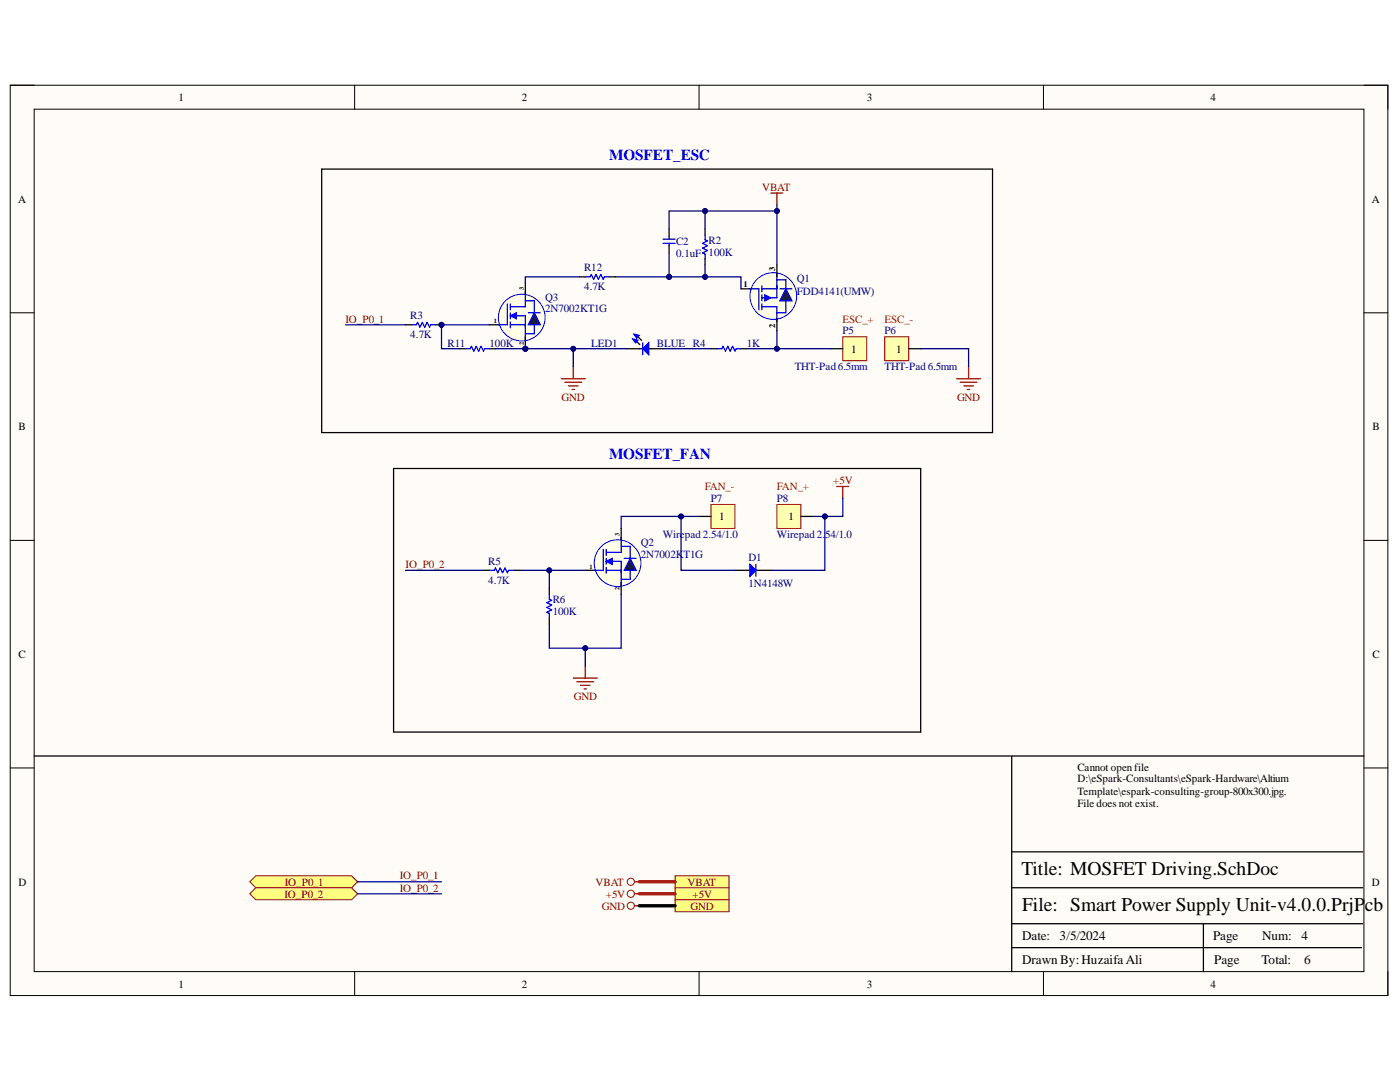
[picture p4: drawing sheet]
<svg xmlns="http://www.w3.org/2000/svg" width="279mm" height="216mm" viewBox="0 0 279 216" stroke-linecap="round" stroke-linejoin="round" font-family="sans-serif">
<defs><g id="words">
<g font-size="3.9">
<text x="203.9" y="174.6">Title: MOSFET Driving.SchDoc</text>
<text x="204" y="181.8">File: Smart Power Supply Unit-v4.0.0.PrjPcb</text>
</g>
<g font-size="3" fill="#00f">
<text x="121.6" y="31.9">MOSFET_ESC</text>
<text x="121.6" y="91.7">MOSFET_FAN</text>
</g>
<g font-size="2.6">
<text x="204" y="187.6">Date:</text>
<text x="211.5" y="187.6">3/5/2024</text>
<text x="242.1" y="187.6">Page</text>
<text x="251.9" y="187.6">Num:</text>
<text x="259.8" y="187.6">4</text>
<text x="204" y="192.4">Drawn By: HuzaifaAli</text>
<text x="242.3" y="192.4">Page</text>
<text x="251.7" y="192.4">Total:</text>
<text x="260.3" y="192.4">6</text>
</g>
<g font-size="2.2">
<text x="35.6" y="20.1">1</text>
<text x="104.1" y="20.1">2</text>
<text x="173" y="20.1">3</text>
<text x="241.6" y="20.1">4</text>
<text x="3.6" y="40.4">A</text>
<text x="273.8" y="40.4">A</text>
<text x="169.9" y="70.4">1</text>
<text x="178.8" y="70.4">1</text>
<text x="3.7" y="85.8">B</text>
<text x="273.9" y="85.8">B</text>
<text x="143.5" y="103.8">1</text>
<text x="157.3" y="103.8">1</text>
<text x="3.7" y="131.3">C</text>
<text x="273.9" y="131.3">C</text>
<text x="215" y="153.7">Cannot openfile</text>
<text x="215" y="156.1">D:\eSpark-Consultants\eSpark-Hardware\Altium</text>
<text x="215" y="158.6">Template\espark-consulting-group-800x300.jpg.</text>
<text x="215" y="160.9">File does not exist.</text>
<text x="3.7" y="176.7">D</text>
<text x="273.8" y="176.7">D</text>
<text x="35.6" y="197">1</text>
<text x="104.1" y="197">2</text>
<text x="173" y="197">3</text>
<text x="241.6" y="197">4</text>
</g>
<g font-size="2.2" fill="#800000">
<text x="152.1" y="38.1">VBAT</text>
<text x="68.9" y="64.4">IO_P0_1</text>
<text x="112.1" y="79.9">GND</text>
<text x="191" y="79.9">GND</text>
<text x="166.3" y="96.7">+5V</text>
<text x="80.9" y="113.4">IO_P0_2</text>
<text x="114.5" y="139.6">GND</text>
<text x="56.8" y="179.1">IO_P0_2</text>
<text x="56.8" y="176.7">IO_P0_1</text>
<text x="79.8" y="175.5">IO_P0_1</text>
<text x="79.8" y="177.9">IO_P0_2</text>
<text x="118.8" y="176.7">VBAT</text>
<text x="120.9" y="179.1">+5V</text>
<text x="137.2" y="176.7">VBAT</text>
<text x="138.2" y="179.1">+5V</text>
<text x="120.1" y="181.5">GND</text>
<text x="137.8" y="181.5">GND</text>
</g>
<g font-size="2.2" fill="#000080">
<text x="134.9" y="48.8">C2</text>
<text x="134.9" y="51.3">0.1uF 100K</text>
<text x="141.4" y="48.6">R2</text>
<text x="108.8" y="60">Q3</text>
<text x="116.6" y="54.1">R12</text>
<text x="116.6" y="57.9">4.7K</text>
<text x="159" y="56.3">Q1</text>
<text x="159" y="58.8">FDD4141(UMW)</text>
<text x="81.9" y="63.7">R3</text>
<text x="108.8" y="62.3">2N7002KT1G</text>
<text x="81.9" y="67.5">4.7K</text>
<text x="89.3" y="69.2">R11</text>
<text x="97.7" y="69.2">100K</text>
<text x="118" y="69.2">LED1</text>
<text x="131.1" y="69.2">BLUE R4</text>
<text x="149" y="69.2">1K</text>
<text x="168.2" y="66.7">P5</text>
<text x="176.5" y="66.7">P6</text>
<text x="158.6" y="73.9">THT-Pad6.5mm</text>
<text x="176.5" y="73.9">THT-Pad6.5mm</text>
<text x="141.9" y="100.2">P7</text>
<text x="155" y="100.2">P8</text>
<text x="132.3" y="107.4">Wirepad2.54/1.0</text>
<text x="155" y="107.4">Wirepad2.</text>
<text x="164.7" y="107.4">54/1.0</text>
<text x="97.4" y="112.6">R5</text>
<text x="127.9" y="108.9">Q2</text>
<text x="127.9" y="111.3">2N7002K</text>
<text x="136.4" y="111.3">T1G</text>
<text x="149.4" y="112">D1</text>
<text x="97.4" y="116.5">4.7K</text>
<text x="149.4" y="117.2">1N4148W</text>
<text x="110.3" y="120.3">R6</text>
<text x="110.3" y="122.7">100K</text>
</g>
<g font-size="2.2" fill="#f00">
<text x="168.2" y="64.4">ESC_+</text>
<text x="176.5" y="64.4">ESC_-</text>
<text x="140.7" y="97.9">FAN_-</text>
<text x="155" y="97.9">FAN_+</text>
</g>
<g font-size="1.7">
<text x="148.4" y="57.3">1</text>
<text x="154.7" y="54" transform="rotate(-90 154.7 54)">3</text>
<text x="154.7" y="65.5" transform="rotate(-90 154.7 65.5)">2</text>
</g>
<g font-size="1.3">
<text x="104.5" y="57.9" transform="rotate(-90 104.5 57.9)">3</text>
<text x="98.5" y="64.5">1</text>
<text x="104.5" y="68.8" transform="rotate(-90 104.5 68.8)">2</text>
<text x="123.7" y="106.9" transform="rotate(-90 123.7 106.9)">3</text>
<text x="117.7" y="113.6">1</text>
<text x="123.7" y="117.7" transform="rotate(-90 123.7 117.7)">2</text>
</g>
</g></defs>
<path d="M2 17h275v181.7h-275z" fill-rule="evenodd" fill="#fffcf8"/>
<path d="M2 17h275v181.7h-275z" fill="none" stroke="#000" stroke-width=".2"/>
<path d="M6.8 21.8h265.4v172.1h-265.4z" fill-rule="evenodd" fill="#fffcf8"/>
<g fill="none" stroke="#000" stroke-width=".2">
<path d="M2 17h4.8M70.8 17v4.8M139.5 17v4.8M208.2 17v4.8M272.2 17h4.8v4.8M6.8 21.8h265.4v172.1h-265.4zM2 62.4h4.8M272.2 62.4h4.8M2 107.8h4.8M272.2 107.8h4.8M2 153.2h4.8M272.2 153.2h4.8"/>
<path d="M70.8 193.9v4.8M139.5 193.9v4.8M208.2 193.9v4.8M277 193.9v4.8"/>
</g>
<path d="M272.2 150.9h-70.3v43M201.9 177.1h70.1M201.9 170h70.1M201.9 189.1h69.8M201.9 184.3h70.1M240.2 184.3v9.6" fill="none" stroke="#000" stroke-width=".25"/>
<path d="M167 97.1h2.4M168.2 97.1v2.4M114.4 135.3h4.8M115.1 136h3.4M115.8 136.8h2M116.6 137.5h.4M116.8 132.9v2.4M126.6 175.9h1M126.6 178.3h1M126.6 180.7h1" fill="none" stroke="#800000" stroke-width=".25"/>
<g fill="none" stroke="#800000" stroke-width=".2">
<circle cx="125.9" cy="176" r=".72"/>
<circle cx="125.9" cy="178.3" r=".72"/>
<circle cx="125.9" cy="180.7" r=".72"/>
</g>
<path d="M134.7 174.8h10.8v2.3h-10.8z" fill-rule="evenodd" fill="#ffff80"/>
<path d="M134.7 174.8h10.8v2.3h-10.8z" fill="none" stroke="#800000" stroke-width=".2"/>
<path d="M134.7 177.1h10.8v2.4h-10.8z" fill-rule="evenodd" fill="#ffff80"/>
<path d="M134.7 177.1h10.8v2.4h-10.8z" fill="none" stroke="#800000" stroke-width=".2"/>
<path d="M134.7 179.5h10.8v2.4h-10.8z" fill-rule="evenodd" fill="#ffff80"/>
<path d="M134.7 179.5h10.8v2.4h-10.8z" fill="none" stroke="#800000" stroke-width=".2"/>
<path d="M49.9 175.9l1.1-1.1h19.2l1.2 1.1-1.2 1.2h-19.2z" fill-rule="evenodd" fill="#ffff80"/>
<path d="M49.9 175.9l1.1-1.1h19.2l1.2 1.1-1.2 1.2h-19.2z" fill="none" stroke="#800000" stroke-width=".2"/>
<path d="M51 177.1h19.2l1.2 1.2-1.2 1.2h-19.2l-1.1-1.2z" fill-rule="evenodd" fill="#ffff80"/>
<path d="M51 177.1h19.2l1.2 1.2-1.2 1.2h-19.2l-1.1-1.2z" fill="none" stroke="#800000" stroke-width=".2"/>
<path d="M153.9 38.5h2.3M155 38.5v2.4M112 75.6h4.8M112.7 76.3h3.4M113.4 77h2M114.2 77.7h.4M114.4 73.2v2.4" fill="none" stroke="#800000" stroke-width=".25"/>
<path d="M6.8 150.9h194.9" fill="none" stroke="#000" stroke-width=".25"/>
<circle cx="88.1" cy="64.8" r=".48" fill="#000080"/>
<circle cx="88.1" cy="64.8" r=".48" fill="none" stroke="#000080" stroke-width=".2"/>
<path d="M86.9 64.8h1.2" fill="none" stroke="#000" stroke-width=".25"/>
<circle cx="88.1" cy="64.8" r=".48" fill="#000080"/>
<circle cx="88.1" cy="64.8" r=".48" fill="none" stroke="#000080" stroke-width=".2"/>
<path d="M133.5 45.7v1.4M133.5 48.9v1.6M140.7 45.7v1.2M140.7 51.7v1.2M147.9 57.6h2.4M80.9 64.8h1.2" fill="none" stroke="#000" stroke-width=".25"/>
<path d="M132.3 48.6h2.4M132.3 47.7h2.4M133.5 47.1v.5M133.5 48.6v.4M140.7 46.9v.9l.5 .3-1 .5 1 .4-1 .5 1 .5-1 .5 .5 .2v1M82.1 64.8h1l.2-.5 .5 1 .5-1 .5 1 .4-1 .5 1 .3-.5h.9" fill="none" stroke="#00f" stroke-width=".25"/>
<circle cx="154.3" cy="59.1" r="4.7" fill="#ffffe8"/>
<circle cx="154.3" cy="59.1" r="4.7" fill="none" stroke="#00f" stroke-width=".2"/>
<path d="M149.7 57.6h1.8v4.2M152.1 57.6h2.9M152.1 57v1.2M152.1 58.8v1.2M155 54.6v4.8h-2.9M152.1 60.6v1.2M152.1 61.2h2.9v3" fill="none" stroke="#00f" stroke-width=".25"/>
<path d="M152.7 58.8l1.2 .6-1.2 .6z" fill="#00f"/>
<path d="M152.7 58.8l1.2 .6-1.2 .6zM155 55.8h1.8v6.6h-1.8M155.6 57.6h2.4" fill="none" stroke="#00f" stroke-width=".25"/>
<path d="M155 52.9v2.3M155 63.6v2.4" fill="none" stroke="#000" stroke-width=".25"/>
<path d="M156.8 57.6l1.2 2.4h-2.4z" fill="#073763"/>
<path d="M156.8 57.6l1.2 2.4h-2.4z" fill="none" stroke="#00f" stroke-width=".25"/>
<path d="M116.8 113.8h2.4" fill="none" stroke="#000" stroke-width=".25"/>
<circle cx="123.3" cy="112.4" r="4.7" fill="#ffffe8"/>
<circle cx="123.3" cy="112.4" r="4.7" fill="none" stroke="#00f" stroke-width=".2"/>
<path d="M120.4 109.6v4.2h-1.8M121 113.8h3M121 109.6v1.2M121 111.4v1.2M121 113.2v1.2M121 112h3v4.8M124 107.2v3h-3" fill="none" stroke="#00f" stroke-width=".25"/>
<path d="M121 112l1.2-.6v1.2z" fill="#00f"/>
<path d="M121 112l1.2-.6v1.2zM124 109h1.8v6.6h-1.8M124.6 111.4h2.4" fill="none" stroke="#00f" stroke-width=".25"/>
<path d="M124 105.4v2.4M124 116.2v2.4" fill="none" stroke="#000" stroke-width=".25"/>
<path d="M125.8 111.4l1.2 2.4h-2.4z" fill="#073763"/>
<path d="M97.7 113.8h.9l.3-.5 .4 1 .5-1 .5 1 .5-1 .5 1 .2-.5h1M109.6 118.6v.9l.5 .3-1 .5 1 .4-1 .5 1 .5-1 .5 .5 .2v1M125.8 111.4l1.2 2.4h-2.4z" fill="none" stroke="#00f" stroke-width=".25"/>
<path d="M78.5 93.5h105.2v52.6h-105.2zM96.5 113.8h1.2M102.5 113.8h1.1M109.6 117.4v1.2M109.6 123.4v1.2" fill="none" stroke="#000" stroke-width=".25"/>
<path d="M190.9 75.6h4.8M191.6 76.3h3.4M192.4 77h1.9M193.1 77.7h.4M193.3 73.2v2.4" fill="none" stroke="#800000" stroke-width=".25"/>
<circle cx="104.8" cy="69.6" r=".48" fill="#000080"/>
<circle cx="104.8" cy="69.6" r=".48" fill="none" stroke="#000080" stroke-width=".2"/>
<path d="M97.7 64.8h2.4" fill="none" stroke="#000" stroke-width=".25"/>
<circle cx="104.1" cy="63.4" r="4.7" fill="#ffffe8"/>
<circle cx="104.1" cy="63.4" r="4.7" fill="none" stroke="#00f" stroke-width=".2"/>
<path d="M104.8 58.2v3h-2.9M101.3 60.6v4.2h-1.8M101.9 64.8h2.9M101.9 60.6v1.2M101.9 62.4v1.2M101.9 64.2v1.2M101.9 63h2.9v4.8" fill="none" stroke="#00f" stroke-width=".25"/>
<path d="M101.9 63l1.1-.6v1.2z" fill="#00f"/>
<path d="M101.9 63l1.1-.6v1.2zM105.4 62.4h2.4" fill="none" stroke="#00f" stroke-width=".25"/>
<path d="M104.8 67.2v2.4" fill="none" stroke="#000" stroke-width=".25"/>
<circle cx="104.8" cy="69.6" r=".48" fill="#000080"/>
<circle cx="104.8" cy="69.6" r=".48" fill="none" stroke="#000080" stroke-width=".2"/>
<path d="M104.8 56.4v2.4" fill="none" stroke="#000" stroke-width=".25"/>
<path d="M104.8 60h1.8v6.6h-1.8" fill="none" stroke="#00f" stroke-width=".25"/>
<path d="M106.6 62.4l1.2 2.4h-2.4z" fill="#073763"/>
<path d="M106.6 62.4l1.2 2.4h-2.4z" fill="none" stroke="#00f" stroke-width=".25"/>
<path d="M64.2 33.7h133.9v52.6h-133.9z" fill="none" stroke="#000" stroke-width=".25"/>
<path d="M168.2 67.2h4.8v4.8h-4.8z" fill-rule="evenodd" fill="#ffffb0"/>
<path d="M168.2 67.2h4.8v4.8h-4.8z" fill="none" stroke="#800000" stroke-width=".2"/>
<path d="M165.8 69.6h2.4" fill="none" stroke="#000" stroke-width=".25"/>
<path d="M176.6 67.2h4.8v4.8h-4.8z" fill-rule="evenodd" fill="#ffffb0"/>
<path d="M176.6 67.2h4.8v4.8h-4.8z" fill="none" stroke="#800000" stroke-width=".2"/>
<path d="M181.4 69.6h2.3" fill="none" stroke="#000" stroke-width=".25"/>
<path d="M141.9 100.7h4.8v4.7h-4.8z" fill-rule="evenodd" fill="#ffffb0"/>
<path d="M141.9 100.7h4.8v4.7h-4.8z" fill="none" stroke="#800000" stroke-width=".2"/>
<path d="M139.5 103h2.4" fill="none" stroke="#000" stroke-width=".25"/>
<path d="M155 100.7h4.8v4.7h-4.8z" fill-rule="evenodd" fill="#ffffb0"/>
<path d="M155 100.7h4.8v4.7h-4.8z" fill="none" stroke="#800000" stroke-width=".2"/>
<path d="M146.7 113.8h3M150.9 113.8h3M159.8 103h2.4" fill="none" stroke="#000" stroke-width=".25"/>
<path d="M149.7 112.6l1.2 1.2-1.2 1.2z" fill="#00f"/>
<path d="M116.8 55.2h1l.2-.4 .5 .9 .5-.9 .4 .9 .5-.9 .5 .9 .2-.5h1M92.9 69.6h.9l.3-.5 .5 1 .4-1 .5 1 .5-1 .5 1 .2-.5h1M149.7 112.6l1.2 1.2-1.2 1.2zM150.9 112.6v2.4" fill="none" stroke="#00f" stroke-width=".25"/>
<path d="M115.6 55.2h1.2M121.6 55.2h1.2M91.7 69.6h1.2M97.7 69.6h1.2M127.1 68.2l.6 .5" fill="none" stroke="#000" stroke-width=".25"/>
<path d="M126.2 67.6l1.2 .3-.6 .5 .3-.2-.3 .2z" fill-rule="evenodd" fill="#00f"/>
<path d="M126.2 67.6l1.2 .3-.6 .5 .3-.2-.3 .2z" fill="none" stroke="#00f" stroke-width=".2"/>
<path d="M127.3 67.2l.7 .7" fill="none" stroke="#000" stroke-width=".25"/>
<path d="M126.5 66.6l1.1 .3-.6 .6 .3-.3-.3 .3z" fill-rule="evenodd" fill="#00f"/>
<path d="M126.5 66.6l1.1 .3-.6 .6 .3-.3-.3 .3z" fill="none" stroke="#00f" stroke-width=".2"/>
<path d="M125.2 69.6h3.1M129.5 69.6h2.8" fill="none" stroke="#000" stroke-width=".25"/>
<path d="M128.3 68.4v2.4" fill="none" stroke="#00f" stroke-width=".25"/>
<path d="M128.3 69.6l1.2-1.2v2.4z" fill="#00f"/>
<path d="M128.3 69.6l1.2-1.2v2.4zM143.1 69.6h1l.2-.5 .5 1 .4-1 .5 1 .5-1 .5 1 .2-.5h1" fill="none" stroke="#00f" stroke-width=".25"/>
<path d="M141.9 69.6h1.2M147.9 69.6h1.2" fill="none" stroke="#000" stroke-width=".25"/>
<path d="M109.6 113.8v3.6" fill="none" stroke="#000080" stroke-width=".25"/>
<circle cx="109.6" cy="113.8" r=".48" fill="#000080"/>
<circle cx="109.6" cy="113.8" r=".48" fill="none" stroke="#000080" stroke-width=".2"/>
<path d="M116.8 129.3v3.6" fill="none" stroke="#000080" stroke-width=".25"/>
<circle cx="116.8" cy="129.3" r=".48" fill="#000080"/>
<circle cx="116.8" cy="129.3" r=".48" fill="none" stroke="#000080" stroke-width=".2"/>
<path d="M149.1 69.6h5.9M80.9 113.8h15.6" fill="none" stroke="#000080" stroke-width=".25"/>
<circle cx="155.1" cy="69.6" r=".48" fill="#000080"/>
<circle cx="155.1" cy="69.6" r=".48" fill="none" stroke="#000080" stroke-width=".2"/>
<path d="M132.3 69.6h9.6M155 66v3.6h10.8M71.4 175.9h16.7M71.4 178.3h16.7" fill="none" stroke="#000080" stroke-width=".25"/>
<path d="M127.6 175.9h7.1M127.6 178.3h7.1" fill="none" stroke="#f00" stroke-width=".68"/>
<path d="M127.6 180.7h7.1" fill="none" stroke="#000" stroke-width=".68"/>
<circle cx="155.1" cy="69.6" r=".48" fill="#000080"/>
<circle cx="155.1" cy="69.6" r=".48" fill="none" stroke="#000080" stroke-width=".2"/>
<path d="M155 42.1v10.8" fill="none" stroke="#000080" stroke-width=".25"/>
<circle cx="155" cy="42.1" r=".48" fill="#000080"/>
<circle cx="155" cy="42.1" r=".48" fill="none" stroke="#000080" stroke-width=".2"/>
<path d="M125.2 69.6h-10.8v3.6" fill="none" stroke="#000080" stroke-width=".25"/>
<circle cx="114.4" cy="69.6" r=".48" fill="#000080"/>
<circle cx="114.4" cy="69.6" r=".48" fill="none" stroke="#000080" stroke-width=".2"/>
<path d="M183.7 69.6h9.6v3.6M103.6 113.8h13.2" fill="none" stroke="#000080" stroke-width=".25"/>
<circle cx="109.6" cy="113.8" r=".48" fill="#000080"/>
<circle cx="109.6" cy="113.8" r=".48" fill="none" stroke="#000080" stroke-width=".2"/>
<path d="M124 118.6v10.7h-14.4v-4.7" fill="none" stroke="#000080" stroke-width=".25"/>
<circle cx="116.8" cy="129.3" r=".48" fill="#000080"/>
<circle cx="116.8" cy="129.3" r=".48" fill="none" stroke="#000080" stroke-width=".2"/>
<path d="M104.8 69.6h9.6" fill="none" stroke="#000080" stroke-width=".25"/>
<circle cx="104.8" cy="69.6" r=".48" fill="#000080"/>
<circle cx="104.8" cy="69.6" r=".48" fill="none" stroke="#000080" stroke-width=".2"/>
<circle cx="114.4" cy="69.6" r=".48" fill="#000080"/>
<circle cx="114.4" cy="69.6" r=".48" fill="none" stroke="#000080" stroke-width=".2"/>
<path d="M98.9 69.6h5.9" fill="none" stroke="#000080" stroke-width=".25"/>
<circle cx="104.8" cy="69.6" r=".48" fill="#000080"/>
<circle cx="104.8" cy="69.6" r=".48" fill="none" stroke="#000080" stroke-width=".2"/>
<path d="M97.7 64.8h-9.6v4.8h3.6" fill="none" stroke="#000080" stroke-width=".25"/>
<circle cx="88.1" cy="64.8" r=".48" fill="#000080"/>
<circle cx="88.1" cy="64.8" r=".48" fill="none" stroke="#000080" stroke-width=".2"/>
<path d="M133.5 50.5v4.7M69 64.8h11.9" fill="none" stroke="#000080" stroke-width=".25"/>
<circle cx="133.5" cy="55.2" r=".48" fill="#000080"/>
<circle cx="133.5" cy="55.2" r=".48" fill="none" stroke="#000080" stroke-width=".2"/>
<path d="M140.7 42.1v3.6" fill="none" stroke="#000080" stroke-width=".25"/>
<circle cx="140.7" cy="42.1" r=".48" fill="#000080"/>
<circle cx="140.7" cy="42.1" r=".48" fill="none" stroke="#000080" stroke-width=".2"/>
<path d="M140.7 55.2h7.2v2.4" fill="none" stroke="#000080" stroke-width=".25"/>
<circle cx="140.7" cy="55.2" r=".48" fill="#000080"/>
<circle cx="140.7" cy="55.2" r=".48" fill="none" stroke="#000080" stroke-width=".2"/>
<path d="M164.6 103v10.8h-10.7" fill="none" stroke="#000080" stroke-width=".25"/>
<circle cx="164.6" cy="103" r=".48" fill="#000080"/>
<circle cx="164.6" cy="103" r=".48" fill="none" stroke="#000080" stroke-width=".2"/>
<path d="M135.9 103v10.8h10.8" fill="none" stroke="#000080" stroke-width=".25"/>
<circle cx="135.9" cy="103" r=".48" fill="#000080"/>
<circle cx="135.9" cy="103" r=".48" fill="none" stroke="#000080" stroke-width=".2"/>
<path d="M139.5 103h-15.5v2.4" fill="none" stroke="#000080" stroke-width=".25"/>
<circle cx="135.9" cy="103" r=".48" fill="#000080"/>
<circle cx="135.9" cy="103" r=".48" fill="none" stroke="#000080" stroke-width=".2"/>
<path d="M115.6 55.2h-10.8v1.2M122.8 55.2h10.7" fill="none" stroke="#000080" stroke-width=".25"/>
<circle cx="133.5" cy="55.2" r=".48" fill="#000080"/>
<circle cx="133.5" cy="55.2" r=".48" fill="none" stroke="#000080" stroke-width=".2"/>
<path d="M140.7 52.9v2.3h-7.2" fill="none" stroke="#000080" stroke-width=".25"/>
<circle cx="133.5" cy="55.2" r=".48" fill="#000080"/>
<circle cx="133.5" cy="55.2" r=".48" fill="none" stroke="#000080" stroke-width=".2"/>
<circle cx="140.7" cy="55.2" r=".48" fill="#000080"/>
<circle cx="140.7" cy="55.2" r=".48" fill="none" stroke="#000080" stroke-width=".2"/>
<path d="M168.2 99.5v3.5h-6" fill="none" stroke="#000080" stroke-width=".25"/>
<circle cx="164.6" cy="103" r=".48" fill="#000080"/>
<circle cx="164.6" cy="103" r=".48" fill="none" stroke="#000080" stroke-width=".2"/>
<path d="M155 40.9v1.2h-21.5v3.6" fill="none" stroke="#000080" stroke-width=".25"/>
<circle cx="140.7" cy="42.1" r=".48" fill="#000080"/>
<circle cx="140.7" cy="42.1" r=".48" fill="none" stroke="#000080" stroke-width=".2"/>
<circle cx="155" cy="42.1" r=".48" fill="#000080"/>
<circle cx="155" cy="42.1" r=".48" fill="none" stroke="#000080" stroke-width=".2"/>
<use href="#words"/>
</svg>
